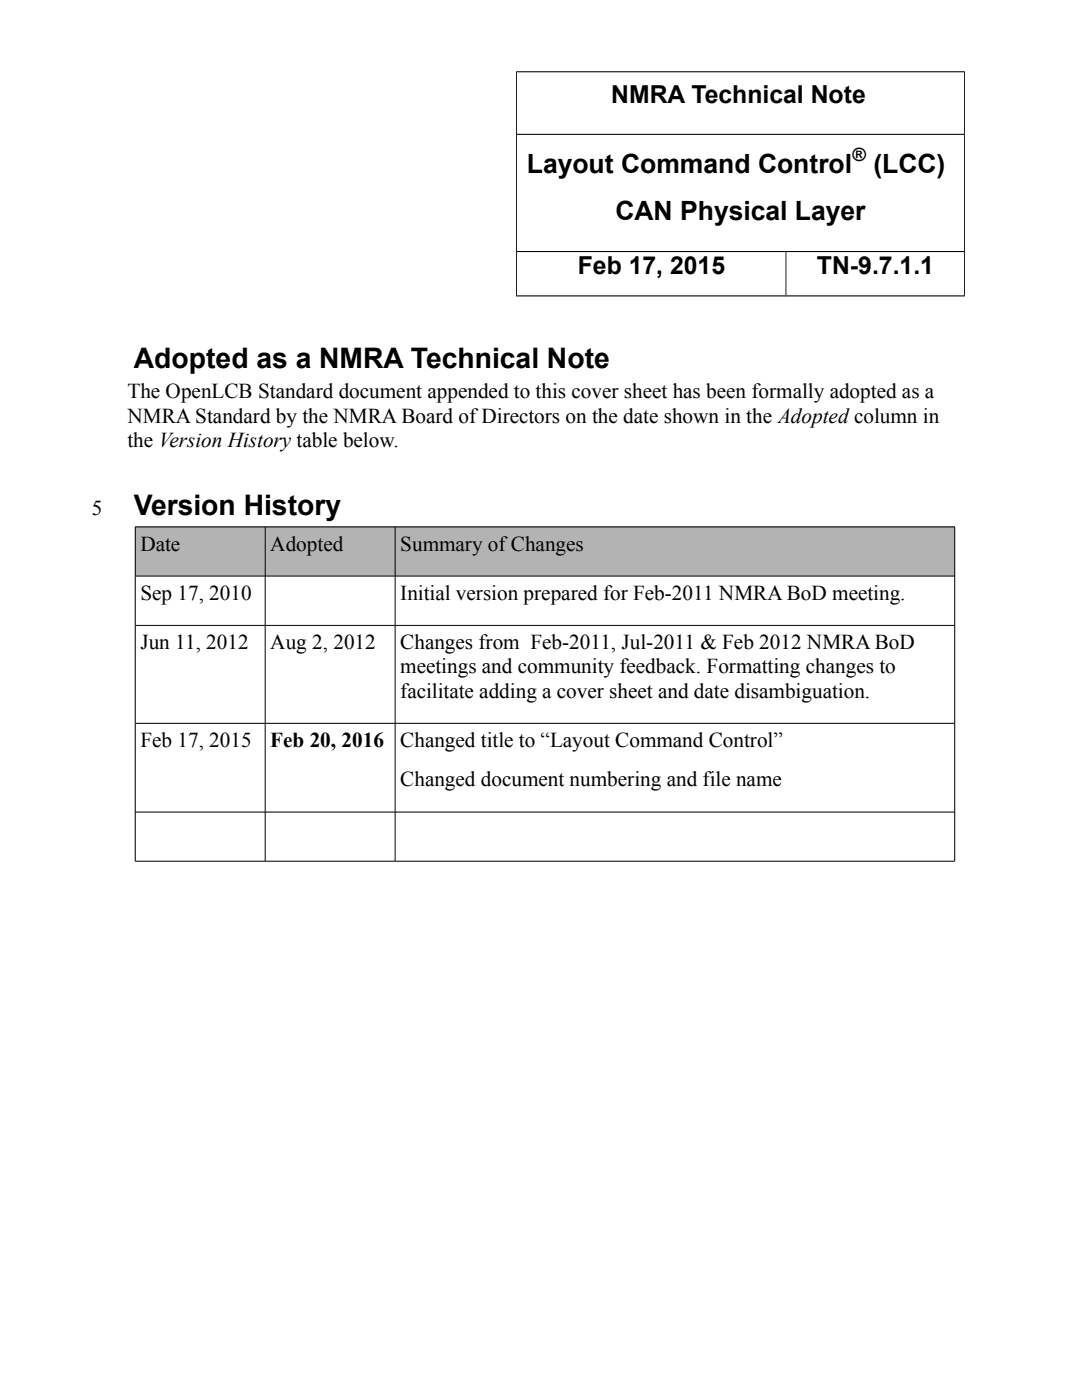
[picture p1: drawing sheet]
<svg xmlns="http://www.w3.org/2000/svg" width="216mm" height="279mm" viewBox="0 0 216 279" stroke-linecap="round" stroke-linejoin="round" font-family="sans-serif">
<defs><g id="words">
<g font-size="5.6">
<text x="26.7" y="73.3">Adopted as a NMRA Technical Note</text>
<text x="26.7" y="102.7">Version History</text>
</g>
<g font-size="5.3">
<text x="105.1" y="34.5">Layout Command Control</text>
<text x="174.3" y="34.5">(LCC)</text>
<text x="122.8" y="43.9">CAN Physical Layer</text>
</g>
<g font-size="4.9">
<text x="122" y="20.6">NMRA Technical Note</text>
<text x="115.3" y="54.7">Feb 17, 2015</text>
<text x="163" y="54.7">TN-9.7.1.1</text>
</g>
<g font-size="4.2">
<text x="25.4" y="79.5">The OpenLCB Standard document appended to this cover sheet has been formally adopted as a</text>
<text x="25.4" y="84.4">NMRA Standard by the NMRA Board of Directors on the date shown in the Adopted column in</text>
<text x="25.4" y="89.3">the Version History table below.</text>
<text x="18.3" y="102.7">5</text>
<text x="28" y="109.9">Date</text>
<text x="53.9" y="109.9">Adopted</text>
<text x="79.9" y="109.9">Summary of Changes</text>
<text x="28" y="119.7">Sep 17, 2010</text>
<text x="79.9" y="119.7">Initial version prepared for Feb-2011 NMRA BoD meeting.</text>
<text x="28" y="129.5">Jun 11, 2012</text>
<text x="53.9" y="129.5">Aug 2, 2012</text>
<text x="79.9" y="129.5">Changes from Feb-2011, Jul-2011 &amp; Feb 2012 NMRA BoD</text>
<text x="79.9" y="134.4">meetings and community feedback. Formatting changes to</text>
<text x="79.9" y="139.3">facilitate adding a cover sheet and date disambiguation.</text>
<text x="28" y="149.1">Feb 17, 2015</text>
<text x="53.9" y="149.1">Feb 20, 2016</text>
<text x="79.9" y="149.1">Changed title to “Layout Command Control”</text>
<text x="79.9" y="157">Changed document numbering and file name</text>
</g>
<text font-size="3.7" x="170.1" y="32.1">®</text>
</g></defs>
<g fill="#b3b3b3">
<path d="M27 105.1h25.9v9.8h-25.9z" fill-rule="evenodd"/>
<path d="M52.9 105.1h25.9v9.8h-25.9z" fill-rule="evenodd"/>
<path d="M78.8 105.1h111.7v9.8h-111.7z" fill-rule="evenodd"/>
</g>
<g fill="#000">
<path d="M103 14.2h89.5l-.1 .2h-89.2z" fill-rule="evenodd"/>
<path d="M103 14.2l.2 .2v12.3l-.2 .2z" fill-rule="evenodd"/>
<path d="M103 26.8l.2-.1h89.2v.1v.1h-89.2z" fill-rule="evenodd"/>
<path d="M192.5 14.2v12.7l-.1-.2v-12.3z" fill-rule="evenodd"/>
<path d="M103 26.7l.2 .2v23.2l-.2 .2z" fill-rule="evenodd"/>
<path d="M103 50.1l.2 .2v8.6l-.2 .3z" fill-rule="evenodd"/>
<path d="M103 50.2l.2-.1h53.7l-.2 .2h-53.5z" fill-rule="evenodd"/>
<path d="M103.2 58.9h53.5l.2 .3h-53.9z" fill-rule="evenodd"/>
<path d="M156.7 50.1h35.7v.1v.1h-35.5z" fill-rule="evenodd"/>
<path d="M156.8 50.2l.1 .1v8.6l-.1 .2z" fill-rule="evenodd"/>
<path d="M156.9 58.9h35.5l.1 .3h-35.8z" fill-rule="evenodd"/>
<path d="M192.4 26.8l.1-.1v23.6l-.1-.2z" fill-rule="evenodd"/>
<path d="M192.5 50.1v9.1l-.1-.3v-8.6z" fill-rule="evenodd"/>
</g>
<path d="M27 105.2h163.5v66.7h-163.5zM27 115h163.5M52.9 105.2v66.7M78.8 105.2v66.7M27 124.8h163.5M27 144.4h163.5M27 162.1h163.5" fill="none" stroke="#000" stroke-width=".2"/>
<use href="#words"/>
</svg>
